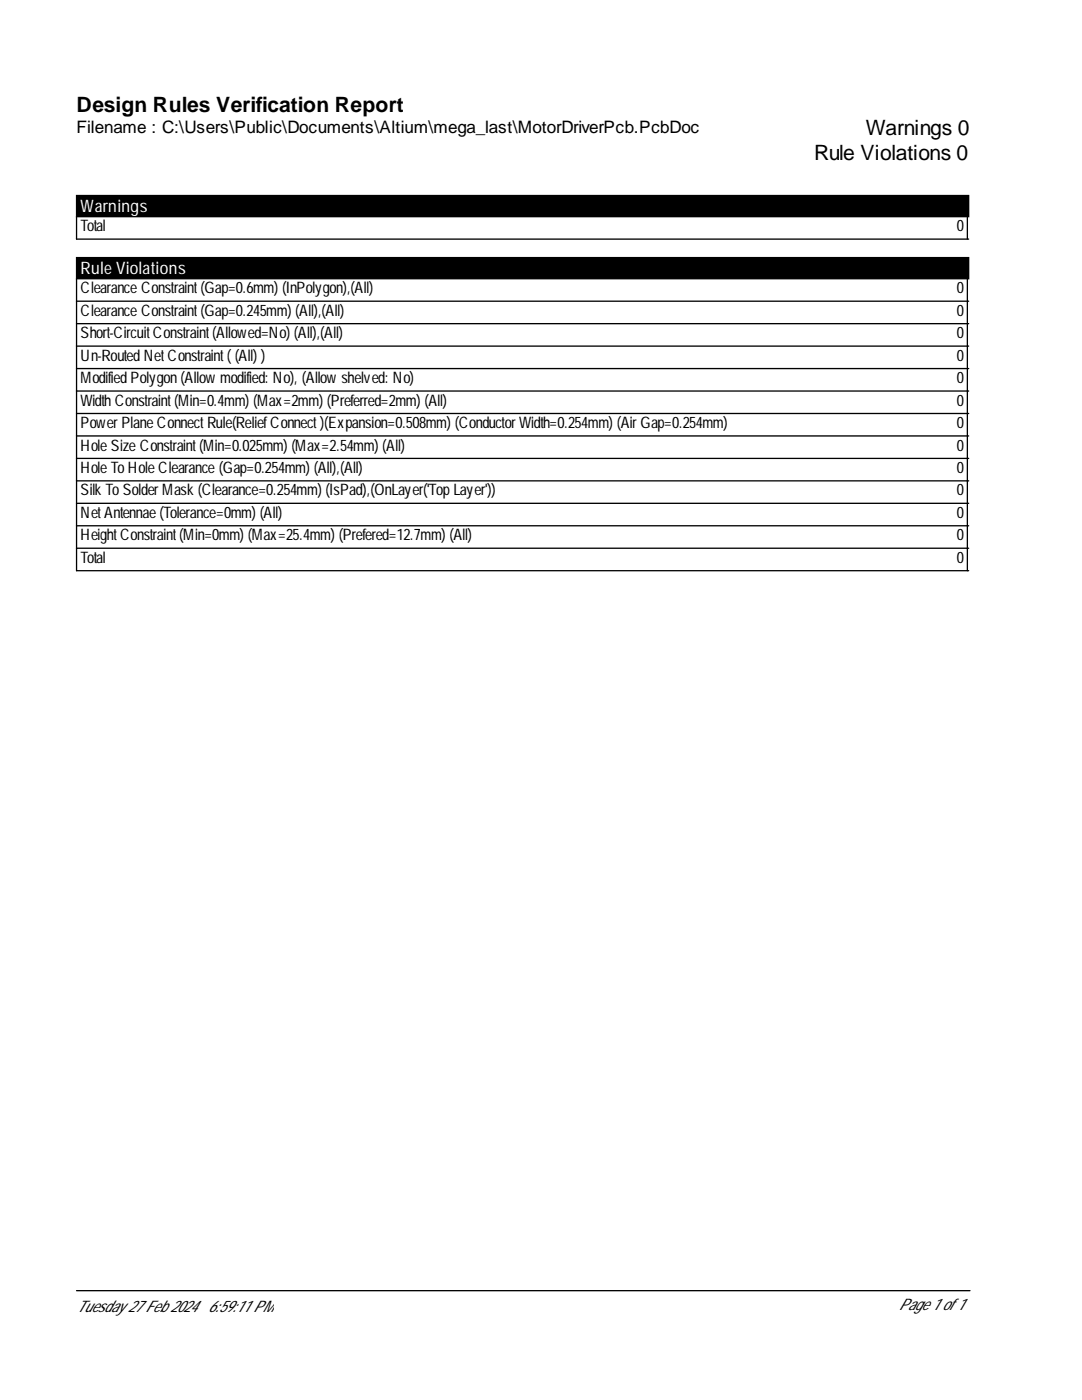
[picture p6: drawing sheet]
<svg xmlns="http://www.w3.org/2000/svg" width="216mm" height="279mm" viewBox="0 0 216 279" stroke-linecap="round" stroke-linejoin="round" font-family="sans-serif">
<defs><g id="words">
<g font-size="4.2">
<text x="15.3" y="22.3">Design Rules Verification Report</text>
<text x="172.7" y="27">Warnings 0</text>
<text x="162.5" y="32">Rule Violations 0</text>
</g>
<text font-size="3.4" x="15.3" y="26.6">Filename : C:\Users\Public\Documents\Altium\mega_last\MotorDriverPcb.PcbDoc</text>
<g font-size="3.4" fill="#fff">
<text x="16.1" y="42.2">Warnings</text>
<text x="16.1" y="54.6">Rule Violations</text>
</g>
<g font-size="3.2">
<text x="16.1" y="46.2">Total</text>
<text x="190.9" y="46.2">0</text>
<text x="16.1" y="58.5">ClearanceConstraint(Gap=0.6mm) (InPolygon),(All)</text>
<text x="190.9" y="58.5">0</text>
<text x="16.1" y="63">ClearanceConstraint(Gap=0.245mm) (All),(All)</text>
<text x="190.9" y="63">0</text>
<text x="16.1" y="67.5">Short-CircuitConstraint(Allowed=No) (All),(All)</text>
<text x="16.1" y="72">Un-RoutedNetConstraint((All) )</text>
<text x="190.9" y="67.5">0</text>
<text x="190.9" y="72">0</text>
<text x="16.1" y="76.5">ModifiedPolygon(Allowmodified: No), (Allowshelved: No)</text>
<text x="190.9" y="76.5">0</text>
<text x="16.1" y="81">WidthConstraint(Min=0.4mm) (Max=2mm) (Preferred=2mm) (All)</text>
<text x="190.9" y="81">0</text>
<text x="16.1" y="85.4">PowerPlaneConnectRule(ReliefConnect)(Expansion=0.508mm) (ConductorWidth=0.254mm) (AirGap=0.254mm)</text>
<text x="16.1" y="89.9">HoleSizeConstraint(Min=0.025mm) (Max=2.54mm) (All)</text>
<text x="190.9" y="85.4">0</text>
<text x="190.9" y="89.9">0</text>
<text x="16.1" y="94.4">HoleToHoleClearance(Gap=0.254mm) (All),(All)</text>
<text x="190.9" y="94.4">0</text>
<text x="16.1" y="98.9">SilkToSolderMask(Clearance=0.254mm) (IsPad),(OnLayer('TopLayer'))</text>
<text x="190.9" y="98.9">0</text>
<text x="16.1" y="103.4">NetAntennae(Tolerance=0mm) (All)</text>
<text x="16.1" y="107.8">HeightConstraint(Min=0mm) (Max=25.4mm) (Prefered=12.7mm) (All)</text>
<text x="190.9" y="103.4">0</text>
<text x="190.9" y="107.8">0</text>
<text x="16.1" y="112.3">Total</text>
<text x="190.9" y="112.3">0</text>
<text x="15.3" y="261.8">Tuesday27Feb2024</text>
<text x="41.6" y="261.8">6:59:11 PM</text>
<text x="179.3" y="261.5">Page1 of1</text>
</g>
</g></defs>
<path d="M15.3 39h178v4.2h-178zM15.3 51.4h178v4.2h-178z" fill="#000" stroke="#000" stroke-width=".26"/>
<g fill="none" stroke="#000" stroke-width=".26">
<path d="M15.3 43.2v4.5h178M15.3 55.6v58.3h178M193 43.2v4.5M193 55.6v58.3M15.3 60.1h178M15.3 64.6h178M15.3 69.1h178M15.3 73.6h178M15.3 78h178M15.3 82.5h178M15.3 87h178M15.3 91.5h178"/>
<path d="M15.3 96h178M15.3 100.4h178M15.3 104.9h178M15.3 109.4h178M15.3 257.6h178.3"/>
</g>
<use href="#words"/>
</svg>
